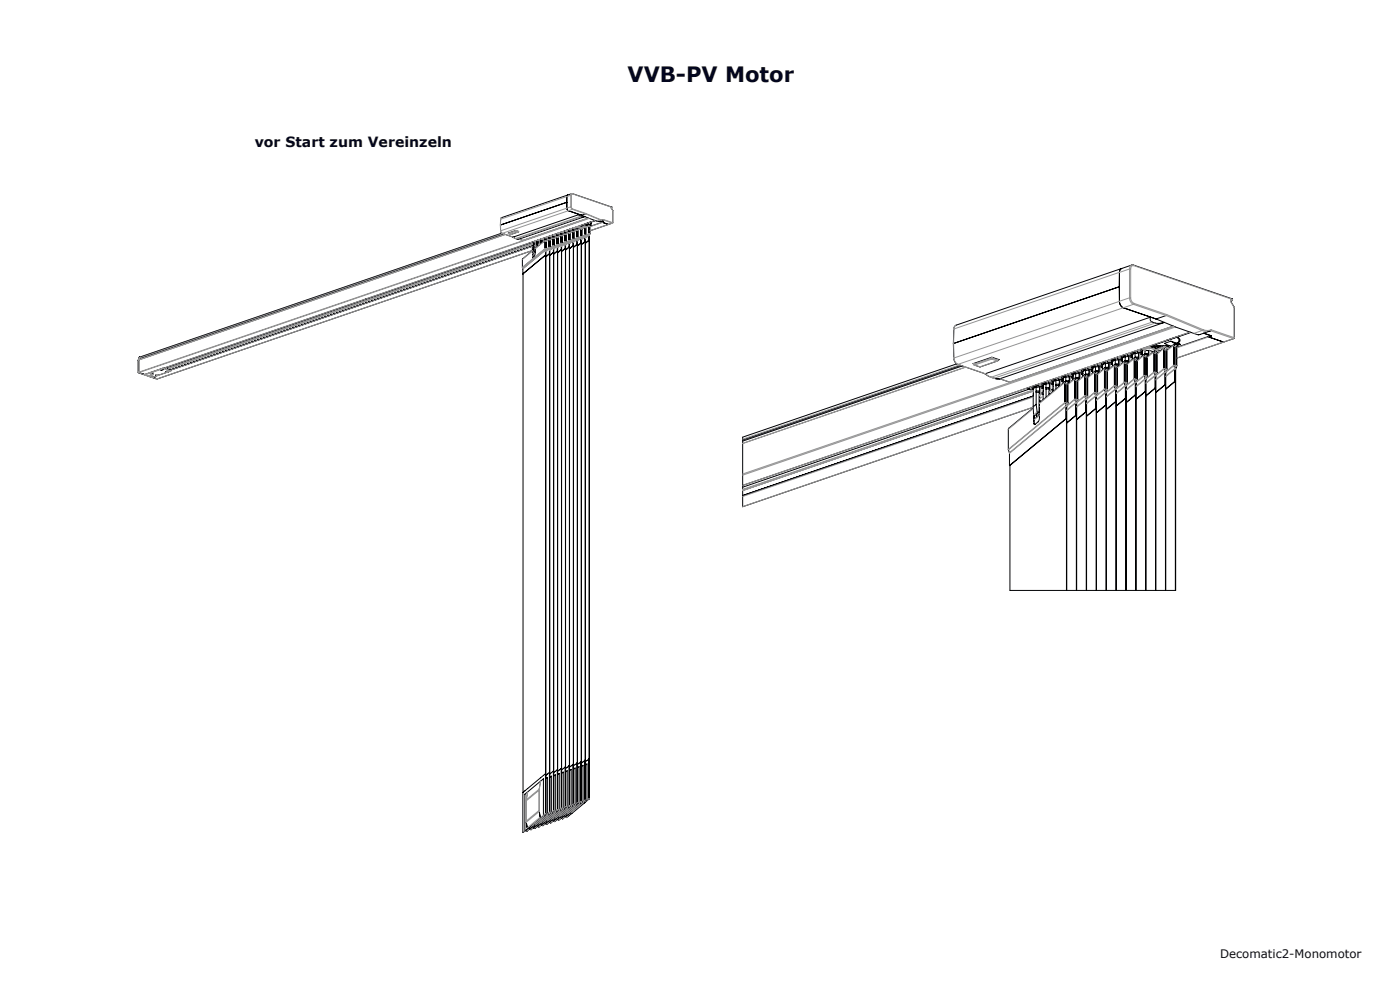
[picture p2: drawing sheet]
<svg xmlns="http://www.w3.org/2000/svg" width="420mm" height="297mm" viewBox="0 0 420 297" stroke-linecap="round" stroke-linejoin="round" font-family="sans-serif">
<defs><g id="words">
<text font-size="6.3" fill="#03061f" x="188.3" y="24.5">VVB-PV Motor</text>
<text font-size="4.2" fill="#03061f" x="76.4" y="44.1">vor Start zum Vereinzeln</text>
<text font-size="3.5" fill="#03061f" x="366" y="287.2">Decomatic2-Monomotor</text>
</g></defs>
<g fill="none" stroke="#000" stroke-width=".3">
<path d="M150.1 67.5l.1 1.8 .2 .5 3.5 1.3M150.2 67.4h.1M150.1 67.5h.1M150.5 69.9l-108.8 37.2v.2M151 70.1l-109.1 37.3M151.2 70.1l-109.3 37.4M152.6 69.8v.1M153.9 71.1l.7 .4 1.1 .2M153.9 71.1h.1M153.9 71.1l19.9-6.8v.4l.2 .2h1.4l-19.7 6.8M155 71.6l.7 .1M155.5 69.4l-2.2 .8-.7-.3"/>
<path d="M155.5 69.4l-.8-.3-2.1 .8M155.5 69.3v.1M155.7 71.7h.1M159.1 72.9l.6 .2-109 37.4M159.1 72.7v.2M159.2 72.8l-.1 .1M159.2 72.7v.1M159.2 72.8h.1M159.2 72.9l-109.1 37.3M159.4 72.6v.1M159.4 72.7v.2l-.2-.1M159.7 72.8v.2"/>
<path d="M159.7 75l.2 1.1M159.7 75.1l-112.6 38.5-5.6-1.9v-3.8M159.7 75.2l-3 2.5 .2 4.4M159.8 76.1l.1 1M159.8 76.1l.1 1.1M159.8 72.8l-.1 2.2M159.8 72.5v.1M159.8 72.6l-.4 .1M159.8 72.6h.2M160 72.4v.2M160 72.4l.1 .1M160 73.2l.1 .1"/>
<path d="M160 72.7v.5M160.1 72.5l.2 .1M160.1 74.7l.1 .9 .2 .1M160.1 73.3v1.4M160.1 74.7l-.4 .3M160.1 72.5h.1M160.1 75.9v.4M160.3 72.5h-.2M160.3 72.5l.6 .2M160.3 72.3v.2M160.3 72.6h-.3M160.3 72.6h.1"/>
<path d="M160.3 72.3v.2l.6 .2M160.4 75.7l-.5 .4M160.4 73.3v3.2l-.5 .6M160.4 73.3h-.3M160.4 75.6v.1M160.4 73.8v.2M160.4 75.2h.1M160.4 74.4l.1 .1M160.4 74.2l.2 .2M160.4 76l-.6 .6M160.4 75.8v.2M160.4 75.6h.1"/>
<path d="M160.5 74.6h-.1M160.5 73.1l-.5 .1M160.5 72.7v.4M160.5 73.1l-.1 .2M160.5 74h-.1M160.5 72.7v.6l.4 .1M160.5 74.5l-.1 .1M160.5 73.5l-.1 .1M160.5 73.5h.1M160.5 73.3h.1M160.5 73.3v.2M160.6 72.3l-.3 .2"/>
<path d="M160.6 72.2v.1M160.6 73.5l.3 .1M160.7 72.7v.1M160.7 72.8l.2-.1h-1l-.3 .2 .1 .2M160.7 72.8h.2M160.9 72.4v.2M160.9 72.4v1.8M161 72.4h-.1M161 72.1v.1M161 72.2l-.4 .1M161 72.2h.2M161.2 72v.2"/>
<path d="M161.2 72.8v.1M161.2 72.3v.5M161.2 72.9v1M161.3 72v.1M161.4 72.1h.1M161.4 72.1l-.2 .1M161.4 71.9v.2M161.5 72.1l.6 .2M161.5 71.9v.2M161.6 72.9h-.4M161.6 72.9v.7M161.6 73.4l.1 .1"/>
<path d="M161.6 72.7l-.4 .1M161.6 72.3v.4M161.6 72.7v.2M161.7 72.3v.8M161.7 73.1l-.1 .1M161.7 73.1h.1M161.8 72.9l.3 .1M161.8 71.9l-.3 .2M161.8 71.8v.1M161.8 73.1h.1M161.9 72.3v.1M161.9 72.3h.1"/>
<path d="M161.9 72.4h.2M162 72.3a.73 .73 0 0 0-1.1 .4M162 72.3l-.1 .1M162.1 72v.2M162.2 72l-.1 1.2-.3-.1M162.2 71.7v.1M162.2 71.8l-.4 .1M162.2 71.8h.1M162.3 71.6v.2M162.4 72.3v.2M162.4 71.9v.4M162.4 72.5v.4"/>
<path d="M162.5 71.6v.1M162.5 71.7l.1 .1M162.6 71.8h-.3M162.6 71.8h.1M162.6 71.7h-.1M162.6 71.7h.1M162.6 71.5v.2M162.7 71.5v.2M162.8 72.5h-.4M162.8 72.5v.1M162.8 72.3h-.4M162.8 71.8v.5"/>
<path d="M162.8 72.3v.2M162.9 71.8v.7M162.9 72.5h.1M163 71.5l-.3 .2M163 71.4v.1M163.1 71.9h.1M163.1 71.9l.2 .1M163.1 71.9l-1 .1v.2M163.2 71.9h-.1M163.3 71.7v.5M163.3 71.6v.2M163.3 71.6v.1"/>
<path d="M163.4 71.5l-.1 .1M163.4 71.3v.1M163.4 71.4l-.4 .1M163.4 71.4h.1M163.5 74.5l.1 .4M163.5 72.1l.2-.2 .2 .3v2.4M163.5 72.1v2.4M163.5 71.2v.2M163.5 72.1l.2 2.5M163.5 72.1h.3l-.1 171.7M163.5 74.5l.2 .4M163.6 72l-3.1 2.5"/>
<path d="M163.6 71.5v.4M163.6 76.4h.1M163.7 71.9h.3v.2M163.7 74.9v1.5M163.7 74.6l-.1 .1M163.7 76.4l-6.8 5.7M163.7 71.1v.2M163.7 71.3h.1M163.7 71.3l-.2 .1M163.8 71.1v.2M163.8 71.3h-.1M163.8 71.3h.1"/>
<path d="M163.9 71.1v.2M163.9 71.3l.6 .2M164 72.1h-.1M164 72.1v.1M164 71.2l-.1 .1M164.1 71.2h.1M164.1 71.4v.7M164.2 71.1l-.1 .1M164.2 71v.1M164.2 71.5h.1M164.3 71.5l.2 .1M164.3 71.5h.1a.73 .73 0 0 0-1.1 .3l-.6-.1"/>
<path d="M164.5 71.2v.6M164.6 71.1l-.1 .1M164.6 71l-.4 .1M164.6 71h.1M164.6 70.9v.1M164.7 71.7l.2 2.9M164.7 71.7l.2-.2 .2 .2v2.4M164.7 70.8v.2M164.7 71.7l.1 2.6M164.7 71.7h.3v2.4M164.8 71.1l-.1 .5-.8 .7M164.8 74.6l.1 168.8"/>
<path d="M164.8 76h.1M164.8 71.5h.4v.2M164.9 76l-1.2 1M164.9 74.5v.1M164.9 70.7v.2M164.9 74.6v168.8M164.9 70.9l.1 .1M164.9 74.5h.1M165 71h-.3M165 71h.1M165 74.2l-.1 .3M165 70.9h-.1"/>
<path d="M165 70.7v.2M165 70.9h.1M165 74.1h.1M165.1 74.1h.1M165.1 70.7v.2M165.1 70.9l.6 .2M165.2 71.7h-.2M165.2 71.7v.1M165.2 70.8h-.1M165.2 70.8h.1M165.2 71l.1 .7M165.3 70.7l-.1 .1"/>
<path d="M165.3 70.6v.1M165.4 71.1h.1M165.5 71.1l.2 .1M165.5 71.1h.1a.73 .73 0 0 0-1.1 .3v-.2M165.7 70.8v.2M165.7 70.8v.6M165.7 70.7v.1M165.8 70.5v.1M165.8 70.6l-.5 .1M165.8 70.6h.1M165.9 73.8l.1 .4M165.9 70.4v.2"/>
<path d="M165.9 73.7v-2.4l.2-.2 .1 .2v2.5M165.9 73.7h.1M165.9 73.7l.2 .5M165.9 71.2l-.8 .7M166 70.7v.4M166 74.2l.1 168.8M166 75.6h.1M166 75.6l-1.1 .9M166 71.1h.4v.1M166 73.8v.1M166 73.7l-.1-2.4 .2-.1 .1 2.6M166 75.6l-1.1 1"/>
<path d="M166.1 70.3v.2M166.1 70.5h.1M166.2 70.6h-.3M166.2 70.5h.1M166.2 73.8l-.2 169.2M166.2 70.3v.2M166.2 70.5h-.1M166.3 70.3v.2M166.4 71.2l-.2 .1M166.4 71.2v.2M166.4 70.6l.1 .7M166.5 70.3l-.2 .1"/>
<path d="M166.5 70.2v.1M166.6 70.7h.1M166.6 70.6v.1M166.7 70.7l.1 .1M166.7 70.7h.1a.73 .73 0 0 0-1.1 .3M166.8 70.4v.2M166.9 70.4l-.1 .6M166.9 70.3v.1M167 70v.1M167 70.1l-.5 .2M167 70.1l.1 .1M167.1 70v.2"/>
<path d="M167.1 70.9l.1 2.6M167.1 70.8l-.9 .7M167.2 70.3v.4M167.2 73.8h.1M167.2 75.2l-1.1 1M167.2 73.8v1.4M167.2 75.2l-1.1 .9M167.2 70.7h.4v.1M167.2 73.8l.1 168.8M167.3 73.7v.1M167.3 69.9v.2M167.3 70.1h.1"/>
<path d="M167.3 75.8l1.1-1zM167.3 70.1l-.2 .1M167.4 73.4l-.2 169.3v-12M167.4 69.9v.2M167.4 70.1h-.1M167.4 70.1h.1M167.4 73.3h.1M167.4 73.3v-2.4l-.2-.1v3M167.4 73.3v.1M167.5 70.1l.5 .2M167.5 69.9v.2M167.6 70.8h-.2"/>
<path d="M167.6 70.8v.2M167.6 70.2v.7M167.6 70.9h.1M167.7 69.9l-.2 .1M167.7 69.8v.1M167.8 70.3h.1M167.8 70.2v.1M167.8 70.3l.2 .1M168 70.3a.73 .73 0 0 0-1.2 .3l-.5-.1M168 70.3h-.2M168 70v.1M168.1 69.9l-.1 .7"/>
<path d="M168.1 69.6v.1M168.1 69.7l-.4 .2M168.1 69.7l.2 .1M168.3 69.6v.2M168.3 70.5l.1 2.4M168.3 70.5h.3M168.3 72.9h.1M168.3 70.5v2.4M168.3 70.3l-.9 .8M168.4 69.9v.4M168.4 73.3v1.5M168.4 73l-.1 .1"/>
<path d="M168.4 73.4l.1 168.8M168.5 73.3l-.1 .1M168.5 69.5v.2M168.5 69.7h.1M168.5 69.7l-.2 .1M168.6 73l-.1 .3M168.6 69.5v.2M168.6 69.7h-.1M168.6 69.7h.1M168.6 70.5v2.5M168.6 73l-.1 .4M168.6 70.5l-.3-.1 .1 2.9"/>
<path d="M168.7 69.5v.2M168.7 70.4h-.1M168.7 70.4v.2M168.8 70.3h-.4M168.8 69.8v.5M168.8 70.3l-.1 .1M168.8 69.8v.7M168.8 70.5h.1M168.9 69.5l-.2 .1M168.9 69.4v.1M169 69.8v.1M169 69.9l.2 .1"/>
<path d="M169 69.9h.2a.73 .73 0 0 0-1.2 .3M169.2 69.6v.1M169.3 69.5l-.1 .7M169.3 69.2v.1M169.3 69.3l-.4 .2M169.3 69.3l.2 .1M169.5 69.2v.2M169.5 70.1l.1 2.4M169.5 69.9l-.9 .8M169.6 69.4v.5h.4M169.6 72.9v1.5M169.6 74.4l-1.1 1"/>
<path d="M169.6 74.4l-1.1 .9M169.6 72.9v.1M169.6 72.6l-.1 .1M169.6 73l.1 168.8M169.7 69.1v.2M169.7 69.3h.1M169.7 69.3l-.2 .1M169.8 69.1v.2M169.8 69.3h-.1M169.8 69.3h.1M169.8 72.5l-.2 .4M169.8 70.1l-.3-.1 .1 2.9"/>
<path d="M169.8 70.1v2.4M169.8 72.5l-.1 .4M169.8 69.3l.6 .1M169.9 70h-.1M169.9 70v.2M170 69.4v.5M170 69.9l-.1 .1M170 69.4v.7M170 70.1h.1M170 60.6l.1-1.8 .2-.4-.2 .5v3.5M170 60.6h.1M170 60.6l-19.8 6.8"/>
<path d="M170 60.6v1.8M170 62.4l.4 .7 4.1 1.4M170.1 62.4l.4 .8M170.1 69.1l-.3 .1M170.1 69v.1M170.2 69.5h.1M170.2 69.4v.1M170.2 69.5l.2 .1M170.3 69.4l-1 .1-.1 .3-.5-.1M170.4 69.5h-.2M170.4 69.1v.2M170.4 69.2v.6"/>
<path d="M170.5 69.1l-.1 .1M170.5 68.8v.1M170.5 68.9l-.4 .2M170.5 68.9l.2 .1M170.6 69.7l.2 4.3M170.6 69.7l.2-.2 .2 .2v2.4M170.7 68.8v.2M170.7 69.7v2.6M170.7 72.1l.1-2.6v3M170.7 69.5l-.9 .8M170.7 69l.1 .5h.4M170.8 74h.1"/>
<path d="M170.8 74l-1.1 .9M170.8 72.5l.1 168.9M170.9 68.7v.2M170.9 68.9h.1M170.9 72.5h.1M170.9 68.9l-.2 .1M171 68.7v.1M171 68.8l-.1 .1M171 68.8h.1M171 72.2l-.1 .3M171 72.1h.1M171 68.6v.2"/>
<path d="M171.1 69.6h-.1M171.1 69.6v.2M171.1 68.8h-.1M171.2 68.8h.1M171.2 69v.5M171.2 69.5l-.1 .1M171.2 69v.7M171.2 69.7h.1M171.3 68.8h.1M171.3 68.7v.1M171.3 68.6v.1M171.4 69.1h.1"/>
<path d="M171.4 69v.1M171.4 69.1l.2 .1M171.4 69.1h.1a.73 .73 0 0 0-1.1 .3M171.6 68.7v.2M171.6 68.8v.6M171.7 68.7l-.1 .1M171.7 68.5l-.4 .2M171.7 68.5l.1 .1M171.7 68.4v.1M171.8 71.7h.1M171.8 69.3l.2-.2 .2 .2-.1 2.8M171.8 69.3l.1 2.4"/>
<path d="M171.8 68.4v.2M171.9 69.3h.2l-.1 2.8M171.9 71.7h.1M171.9 71.7l.1 .4M171.9 69.3l.1 2.4M171.9 69.1l-.9 .8M171.9 68.6v.5M172 72.1v168.9M172 73.6h.1M172 73.6l-1.1 .9M172 69.1h.3v.1M172 71.8l-.1 .1"/>
<path d="M172 72.1h.1M172 68.3v.2M172 68.5h.1M172.1 72.1l-.1 168.9M172.1 68.5l-.3 .1M172.1 68.5h.1M172.1 68.3v.1M172.1 68.4l-.1 .1M172.1 68.4h.1M172.2 68.2v.2M172.3 69.2h-.1M172.3 69.2v.1"/>
<path d="M172.3 68.4h-.1M172.4 68.4h.1M172.4 68.6v.7M172.5 68.3l-.1 .1M172.5 68.2v.1M172.6 68.7h.1M172.6 68.6v.1M172.6 68.7l.2 .1M172.6 68.7h.1a.73 .73 0 0 0-1.1 .3l-.6-.2M172.8 68.3v.2M172.8 68.3v.7M172.9 68.3h-.1"/>
<path d="M172.9 68v.2l.6 .1M172.9 68.1l-.4 .2M173 68.8l.2 2.9M173 68.8l.2-.1 .2 .2-.2 171.7M173 68.2l-.3 .2 .1 .2-.6-.2M173 68.9h.3v2.4M173.1 68.9v2.6M173.1 68.7l-.9 .7M173.1 68.3v.4M173.1 71.7h.1M173.1 71.7l.1 168.9M173.1 73.2h.1"/>
<path d="M173.2 68.7h.3v.1M173.2 73.2l-1.2 .9M173.2 71.7h.1M173.2 73.7l1.2-.9zM173.3 71.4l-.1 .3M173.3 71.3h.1M173.5 68.8h-.1M173.5 68.8v.1M173.5 68.3l.6 .1M173.6 68.3v.6M173.9 67.8l.5 .2M173.9 67.7h1"/>
<path d="M173.9 67.7v.1M174 68.4v.1M174.2 70.8l.1 2M174.2 68.4l.2-.1 .2 .2M174.2 68.4v2.5M174.2 68.4l.3 .1M174.2 70.9h.1M174.2 70.9l.2 .3M174.2 68.5l.2 2.4M174.2 68.3l-.8 .7M174.3 67.8l.4 .1zM174.4 71.2v.1"/>
<path d="M174.4 70.9l-.1 .2M174.4 71.3v168.9M174.4 71.3h.1M174.5 68l.4 .3M174.5 70.9l-.1 .4M174.5 68.5v2.4M174.5 71l-.1 169.2-.1-12M174.6 68.6h.1M174.9 67.7l-1 .1M174.9 67.7h.1M175 67.7l.4 .1M175.4 70.5l.2 .4"/>
<path d="M175.4 68.1l.1 2.6M175.4 68l.3 .1M175.4 68v2.5M175.4 67.8l-1 .2M175.4 67.7v.1M175.4 67.9l-.8 .7M175.5 67.7l.6 .2M175.5 70.8v1.6M175.5 72.4l-1.1 .9M175.6 70.9v168.9M175.6 67.7h.1M175.6 67.1h.1"/>
<path d="M175.7 68.1l-.1 2.8M175.7 64l-1.3 .5 5.1 1.9 1.4-.5M175.7 68.1l-.3-.1v2.5M176 67.7h-1.1M176.1 67.7h-.5M176.2 67.2l-.7 .2 .8 .4M176.2 67.2l1.1 .3M176.2 67.2l1.1 .3-.4 .2M176.5 65.4l-19.6 6.7-1.2-.4M176.6 67.7l.1 2.6M176.6 67.6l.3 .1M176.6 67.6v2.5"/>
<path d="M176.6 67.5l-.9 .7M176.7 70.4v1.6l-1.1 .9M176.7 70.4v.1M176.7 70.5l.1 168.9M176.9 67.7l-.1 2.8M176.9 66.7a.36 .36 0 0 1 .3 .3 .36 .36 0 0 1-.3 .4M176.9 66.7l-3 1M176.9 66.6v.1M176.9 67.7l-.3-.1 .1 2.8M177 66.7l.3 .3-.3 .4M177 66.6v.1M177.3 66.9l-.1 .2"/>
<path d="M177.3 67.5h.1M177.3 66.5h.1M178.5 66.1l-129.4 44.2M178.6 66.1l-1.6 .6M180.2 66.2l.9 .3-4.2 1.4M180.7 66.6l1.8 .7M181 65.9l-.4 .1M181.1 65.8l-.1 .1M181.1 66.5h.1M182.6 67.3h.1M183.4 62.1v.3M183.4 62.4h.1"/>
<path d="M183.4 62.4l.4 .7M183.5 62.1l.1 .1M183.5 62.1l-11.9-4.1-21.2 7.3-.2 .3-.1 1.9M183.5 62.1h.1M183.6 62.2l-.2 .1M183.8 63.1h.1M183.8 63.1v3.7l-6.9 2.4M340.1 79.5l-.6-.1-52.7 18M340.1 79.5l29.6 10.2M109.3 89.8h.1M109.8 89.6l-.5 .2M156.9 82.1v155.4"/>
<path d="M286.8 97.5l-.5 .4-.2 .6-.1 4.5M335.8 85.9v.1M335.8 85.9l-49.7 17M335.8 85.9v4.4M335.8 90.3a2.11 2.11 0 0 0 1.2 1.9l10 3.5M336.5 80.5l-.5 .3-.2 .8v8.7M336.5 80.5l-.5 .3-.2 .5v4.6M349.3 96.6a3.9 3.9 0 0 1-4.2-.6l.1-1-49.6 17M349.3 96.6l-49.3 16.9M350 94.3l-.2 .3-3 1 5.8 2.4 5.5 1.9a1.85 1.85 0 0 0 1.8 .4l3.2-1.1M352 97.7l-49 16.8-3.1-1M357.1 99.6l-134.3 45.9"/>
<path d="M357.3 99.6l-4.1 1.4M361.1 99.9l2.3 .7M361.1 99.9l2.3 .7-.9 .3M363.3 98.8v.1a.76 .76 0 0 1-1 .4l-.2 .1M369.2 89.6v.7M369.2 90.3h.1M369.2 90.3l1.1 1.8M369.6 89.5l.1 .5-.5 .2M370.3 92.1l-.1 9.3-17.2 5.9M370.3 92.1h-.1M41.6 107.9v3.7l1.8 .6M41.6 107.9h-.1"/>
<path d="M41.6 107.9h.1M41.7 107.3h.1M41.7 107.3l.2 .1M41.9 107.4v.1M41.9 107l.1 .5-.4 .4M41.9 107.5l-.5 .4M43.3 112.3l.1 .1M43.3 112.3h.1M44.6 112.7v.1M44.6 112.7h.1M44.8 111.8l-1.5 .5M44.8 111.8h.1"/>
<path d="M44.8 111.8l1.1 .4M45.1 111.8h.1M45.1 111.8l.1 .1M45.1 111.9l.3 .1M45.2 111.9h-.1M45.2 111.9h.1M45.2 111.8v.1M45.6 111.7l-.5 .1M45.6 111.7l.3 .1-.5 .2M45.6 111.7h.1M45.6 111.7l-.2 .3M45.8 113.1l1.4 .5"/>
<path d="M45.8 112.2l-1.4 .5M45.9 112.2h.1M47 112.5h.1M47.1 112.3h.1M47.1 112.4l-.1 .1M47.1 112.4h.1M47.2 112.5h.1M47.3 112.3h-.2M47.4 112.3l-.2 .1M47.4 112.3v.1M47.4 112.4h.1M47.4 112.4h-.7l.3 .1"/>
<path d="M47.5 112.4h.1M47.5 112.4l-.3 .1M48.2 110.8h.1M48.3 110.8l.2 .1M48.3 110.7v.1M48.5 110.7h.1M48.5 110.7l-.3 .1M48.5 110.7v.2M48.5 110.7h.2M48.7 110.7l.3 .1-.5 .1M48.7 110.7l-.2 .1M49.2 110.3v.1"/>
<path d="M49.3 110.3v.1M49.6 110.2v.3l-.7-.2-4.1 1.5M49.7 110.1l1 .3M50.1 111.3h.1M50.1 111.3v.2M50.1 111.5h.1M50.2 111.2v.1M50.3 111.2l.3 .2M50.3 111.2l-.5 .2 .3 .1M50.4 111.2h-.2M50.4 110.3l.1 .1M50.4 110.3h.1"/>
<path d="M50.5 110.4h.1M50.5 111.3h-.4M50.5 111.3h.1M50.6 111.3h-.1M50.6 111.4l-.5 .1M50.6 111.4h.1M50.7 110.4v.5M50.7 110.9l.5 .2M50.9 111l108.8-37.3-108.8 37.3M51.2 111.1h.1M51.2 111.1l-5.6 2M286 103l.1 4.5 .7 1.4 8.7 3.1"/>
<path d="M286.1 102.9l-.1 .1M287 109.1l-64.2 21.9v20.9l87.2-29.8M288.1 109.5l-65.3 22.3M288.7 109.7l-65.9 22.5M295.5 112a6.6 6.6 0 0 0 4.5 1.5M295.5 112h.1M295.6 112h.1M298.2 113.4l1.8 .1M299.4 108l-.1 .2-5.3 1.8-1.7-.6-.2-.5M299.4 107.9l.3-.1-2.1-.7-5.7 1.9 .2 .1M299.4 107.7v.3M300 113.5h.1"/>
<path d="M308.4 116.5l1.6 .6M308.4 116.2v.3M308.6 116.4l-.2 .1M308.7 116.1v.2M308.7 116.3l-.1 .1M308.7 116.3v.1M308.7 116.4h-.1M308.7 116.6l-85.9 29.4M309.2 115.9v.3M309.2 116.2l.4 .1-.3 .3-.6-.2M309.9 116.4l.1 .4M310 118.7l-87.2 29.8"/>
<path d="M310 118.7l-87.2 29.9M310 117.2l-87.2 29.8M310.2 116.2l-.2 .3v5.4M310.2 115.6l.1 .2M310.3 115.8l-1.1 .4M310.3 115.8l.3 .1M310.6 115.4v.5M310.8 115.5l.1 .1M310.8 115.4v.1M310.8 115.5v.1M310.8 117.3v.3M310.8 116.1v1.2"/>
<path d="M310.8 115.6l.6 .2-.8 .1M310.8 117.6v3.6M310.9 115.6h-.1M311.3 115.5l-.4 .1M311.3 115.5l1.7 .6M311.3 115.2v.3M311.6 115.1v.5M311.8 117.6h-1M311.8 117.6v5.9M311.8 118.8l.1 .5M311.8 119.8l.5 .5M311.9 117.2l-1.1 .1"/>
<path d="M311.9 116v1.2M311.9 117.2l-.1 .4M311.9 116l.2 1.7M312.1 118l-.3 .4v7.1l-.3 .8-1 .9a.39 .39 0 0 1-.4-.2 .39 .39 0 0 1 0-.4v-2.1M312.1 118h.1M312.1 117.7l.8 .1M312.1 117.7v.3M312.2 115.2l.3 .1-.2 .2h-.7M312.2 114.9v.3M312.3 118h.1M312.3 118l.6 .3M312.4 116v.3"/>
<path d="M312.4 116.3l.4-.2a3.1 3.1 0 0 0-3 .6l.2 .3M312.4 116.3l.6 .1M313 115.3v.5M313.2 115.3l-.2 .2-.1 4.3M313.2 114.8l-1 .4M313.2 114.8l.4 .1M313.2 114.5v.3M313.6 114.4v.5M313.8 116.2v.4M313.8 115.1v1.1M313.8 116.6v2.5M314.1 114.3v.4"/>
<path d="M314.1 114.7l.2 .1-.7 .1M314.3 114.6l-.2 .1M314.3 114.6h.2M314.3 114.2v.4M314.5 114.6l1.4 .5M314.5 114.1v.5M314.7 116.5l-.9 .1M314.7 116.5v1.8M314.8 117.8l.2 .3M314.8 116.1l-1 .1M314.8 116.1l-.1 .4M314.8 115v1.1"/>
<path d="M314.9 115l.1 1.6M315 117l-.2 .3v1M315 117l.9 .3M315 116.6l.9 .2M315 116.6v.4M315.2 114.1l.3 .2-.3 .2h-.7M315.2 113.9v.2M315.4 115l.1 .2M315.5 115.2l.4 .2M315.5 115.2l.3-.1-1.6-.1a1.32 1.32 0 0 0-1.5 .7l.3 .3M315.9 114.3v.5M316.1 114.2l-.2 .3v2.8"/>
<path d="M316.2 113.8l-1 .3M316.2 113.8l.4 .1M316.2 113.5v.3M316.6 113.4v.5M316.8 115.2v.4M316.8 114.1v1.1M316.8 115.6v1M317 113.2v.5M317.3 113.6l-.3 .1 .3 .1-.7 .1M317.3 113.6h.2M317.3 113.2v.4M317.5 113.6l1.4 .4"/>
<path d="M317.5 113.1v.5M317.7 115.5l-.9 .1M317.7 115.5v.3M317.8 115.1l-1 .1M317.8 115.1l-.1 .4M317.8 114v1.1M317.9 114l.1 1.6M318.1 113.1l.4 .1-.3 .3h-.7M318.1 112.9v.2M318.4 114v.2M318.4 114.2l.5 .2M318.4 114.2l.4-.1-1.6-.1a1.32 1.32 0 0 0-1.5 .7l.2 .3"/>
<path d="M318.9 113.3v.5M319.1 113.2l-.2 .3v1.4M319.2 112.8l-1.1 .3M319.2 112.8l.3 .1M319.2 112.5v.3M319.5 112.4v.5M319.5 114.7l.4 .3v5.8M319.6 114.3l-7.8 6.6M319.7 113v1.2M320 112.2v.5M320 112.6h.1M320 112.7l.3 .1-.8 .1"/>
<path d="M320.3 112.1v.5M320.3 112.6h-.3M320.3 112.6h.2M320.5 112.6l1.4 .4M320.5 112.1v.5M320.7 114.5h-.4M320.7 114.5v.3M320.8 114.1l-1 .1M320.8 114.1l-.1 .4M320.8 113v1.1M320.9 113v1.6M321.1 112.1l.4 .1-.3 .3h-.7"/>
<path d="M321.1 111.9v.2M321.3 113l.1 .2M321.4 113.2l.5 .1M321.4 113.2l.4-.1-1.6-.1a1.33 1.33 0 0 0-1.5 .7l.2 .3M321.9 112.3v.5M322.1 112.2l-.2 .3v1.3M322.2 111.8l-1.1 .3M322.2 111.8l.3 .1M322.2 111.5v.3M322.5 111.4v.5M322.5 113.6l.3 .4v5.7M322.5 113.6a.37 .37 0 0 1 .4-.3 .37 .37 0 0 1 .4 .4v6l-.4 1.1"/>
<path d="M322.5 113.6v6l.4 1.2M322.6 113.3l-2.2 1.8M322.7 112v1.2M322.8 119.8l-.1 .4M323 111.2v.4M323.2 111.5l-.2 .1 .2 .2-.7 .1M323.2 111.1v.4M323.2 111.5h.2M323.4 111.5l1.4 .5M323.4 111.1v.4M323.6 113.5h-.3M323.6 113.5v.3"/>
<path d="M323.7 113.1l-.9 .1M323.7 113.1l-.1 .4M323.7 111.9v1.2M323.8 111.9l.1 1.7M324.1 111.1l.3 .1-.3 .3h-.7M324.1 110.8v.3M324.3 112l.1 .2M324.4 112.2l.4 .1M324.4 112.2l.3-.1-1.6-.1a1.32 1.32 0 0 0-1.5 .7l.3 .2M324.8 111.3v.5M325.1 111.2l-.3 .3v1.3M325.1 110.7l-1 .4"/>
<path d="M325.1 110.7l.4 .2M325.1 110.5v.2M325.5 110.4v.5M325.5 112.6l.3 .4v5.7M325.5 112.2l-2.2 1.9M325.7 111v1.2M325.8 118.8l-.2 .4M326 110.2v.4M326 110.6h.1M326 110.7l.2 .1-.7 .1M326.2 110.5l-.2 .1M326.2 110.5h.2"/>
<path d="M326.2 110.1v.4M326.4 110.5l1.4 .5M326.4 110v.5M326.6 112.5h-.3M326.6 112.5v.3M326.7 112.1l-.9 .1M326.7 112.1l-.1 .4M326.7 110.9v1.2M326.8 110.9l.1 1.7M327 110.1l.4 .1-.3 .2-.7 .1M327 109.8v.3M327.3 111v.2"/>
<path d="M327.3 111.2l.5 .1M327.3 111.2l.4-.1-1.6-.2a1.32 1.32 0 0 0-1.5 .8l.2 .2M327.8 110.3v.4M328 110.2l-.2 .2v1.4M328.1 109.7l-1.1 .4M328.1 109.7l.3 .1M328.1 109.5v.2M328.4 109.3v.5M328.5 111.6l.3 .4v5.7M328.5 111.2l-2.2 1.8M328.6 110v1.2M328.8 117.8l-.2 .3"/>
<path d="M328.9 109.2v.4M329 109.6l.2 .1-.8 .1M329.2 109.1v.4M329.2 109.5l-.2 .1M329.2 109.5h.2M329.4 109.5l1.4 .5M329.4 109v.5M329.6 111.5h-.4M329.6 111.5v.3M329.7 111.1h-1M329.7 111.1l-.1 .4M329.7 109.9v1.2"/>
<path d="M329.8 109.9v1.7M330 109.1l.4 .1-.3 .2h-.7M330 108.8v.3M330.2 109.9l.1 .3M330.3 110.2l.5 .1M330.3 110.2l.4-.2-1.6-.1a1.32 1.32 0 0 0-1.5 .8l.2 .2M330.8 109.2v.5M331 109.2l-.2 .2v1.4M331.1 108.7l-1.1 .4M331.1 108.7l.3 .1M331.1 108.4v.3M331.4 108.3v.5"/>
<path d="M331.4 110.6l.3 .3 .1 5.8M331.5 110.2l-2.2 1.8M331.5 110.3h.4l.3 .4v6l-.4 1-.4-1.1zM331.6 109v1.1M331.7 116.8l-.1 .3M331.8 117.7v59.3M331.9 108.2v.4M331.9 108.6h.1M331.9 108.6l.2 .1-.7 .1M332.1 108.1v.4M332.1 108.5l-.2 .1M332.1 108.5h.3"/>
<path d="M332.4 108.5l1.3 .5M332.4 108v.5M332.6 110.4l-.4 .1M332.6 110.4v.4M332.6 110.1h-.9M332.6 110.1v.3M332.6 108.9v1.2M332.7 108.9l.1 1.6M333 108l.3 .2-.3 .2h-.6M333 107.8v.2M333.2 108.9l.1 .2M333.3 109.1l.5 .2"/>
<path d="M333.3 109.1l.3-.1-1.6-.1a1.32 1.32 0 0 0-1.4 .7l.2 .3M333.7 108.2v.5M334 108.1l-.3 .3v1.4M334 107.7l-1 .3M334 107.7l.4 .1M334 107.4v.3M334.4 107.3v.5M334.4 109.6l.3 .3v5.8M334.4 109.2l-2.1 1.8M334.6 108v1.1M334.7 115.8l-.2 .3M334.9 107.1v.5"/>
<path d="M334.9 107.6l.2 .1-.7 .1M335.1 107.1v.4M335.1 107.5l-.2 .1M335.1 107.5h.2M335.3 107.5l1.4 .5M335.3 107v.5M335.5 109.4h-.3M335.5 109.4v.4M335.6 109l-.9 .1M335.6 109l-.1 .4M335.6 107.9v1.1M335.7 107.9l.1 1.6"/>
<path d="M336 107l.3 .2-.3 .2h-.7M336 106.8v.2M336.2 107.9l.1 .2M336.3 108.1l.4 .2M336.3 108.1l.3-.1-1.6-.1a1.32 1.32 0 0 0-1.5 .7l.2 .3M336.7 107.2v.5M336.8 107.2l-.1 1.6M336.9 107.1l-.1 .1M337 106.7l-1 .3M337 106.7l.3 .1M337 106.4v.3M337.3 106.3v.5"/>
<path d="M337.4 108.6l.3 .3v5.8M337.4 108.2l-2.2 1.8M337.5 108.3l.4-.1 .2 .4v6.1l-.4 1-.3-1.2zM337.6 107v1.1M337.6 119.4v-3.7l-.3-1.2v-6a.47 .47 0 0 1 .5-.4 .47 .47 0 0 1 .4 .5v6.1l-.4 1v61.3M337.6 119.4l-2.7 2.3M337.6 119.4l-2.7 2.2M337.7 114.8l-.2 .3M337.7 115.7l.1 61.3M337.8 106.1v.5M337.9 106.5h.1M337.9 106.6l.2 .1-.8 .1"/>
<path d="M338.1 106v.5M338.1 106.5h-.2M338.1 106.5h.2M338.3 106.5l1.4 .4M338.3 106v.5M338.5 108.4h-.3M338.5 108.4v.3M338.6 108l-.9 .1M338.6 108l-.1 .4M338.6 106.9v1.1M338.7 106.9l.1 1.6M338.9 106l.4 .1-.3 .3h-.7"/>
<path d="M338.9 105.8v.2M339.1 106.9l.1 .2M339.2 107.1l.5 .2M339.2 107.1l.4-.1-1.6-.1a1.32 1.32 0 0 0-1.5 .7l.2 .3M339.7 106.2v.5M339.9 106.1l-.2 .3v1.3M340 105.7l-1.1 .3M340 105.7l.3 .1M340 105.4v.3M340.3 105.3v.5M340.4 107.6l.3 .3v5.7M340.4 107.2l-2.2 1.8"/>
<path d="M340.5 105.9v1.2M340.6 118.3v-3.7l-.4-1.1v-6a.47 .47 0 0 1 .6-.4 .47 .47 0 0 1 .4 .5v6.1l-.4 1v62.3M340.6 118.3l.1 .1M340.6 118.3l-2.8 2.3M340.7 113.7l-.2 .4M340.7 118.4v-3.8l-.4-1.1v-6a.37 .37 0 0 1 .5-.3 .37 .37 0 0 1 .3 .4v6l-.4 1.1v62.3M340.7 118.4l-2.9 2.3M340.8 105.1v.4M340.8 105.5l.3 .2-.8 .1M341.1 105.4l-.3 .1M341.1 105.4h.2M341.1 105v.4"/>
<path d="M341.3 105.4l1.4 .5M341.3 105v.4M341.5 107.4h-.4M341.5 107.4v.3M341.6 107l-1 .1M341.6 107l-.1 .4M341.6 105.8v1.2M341.6 105.8l.1 1.7M341.9 105l.3 .1-.2 .3h-.7M341.9 104.7v.3M342.1 105.9l.1 .2M342.2 106.1l.5 .1"/>
<path d="M342.2 106.1l.3-.1-1.6-.1a1.32 1.32 0 0 0-1.4 .7l.2 .2M342.7 105.2v.5M342.9 105.1l-.2 .3v1.3M342.9 104.4l.1 .5 1.5 .1M342.9 104.7l-1 .3M343.2 105l-.7 .3 .2 .5M343.3 106.6l.3 .3v5.7M343.4 106.2l-2.2 1.8M343.5 105.1v1M343.6 117.3v-3.7l-.4-1.1v-6a.47 .47 0 0 1 .5-.4 .47 .47 0 0 1 .4 .5v6l-.3 1.1v63.3M343.6 117.3h.1M343.6 117.3l-2.8 2.3"/>
<path d="M343.6 112.7l-.2 .4M343.7 117.3l-.1-3.7-.3-1.1v-6a.37 .37 0 0 1 .4-.3 .37 .37 0 0 1 .3 .4v6l-.3 1.1v63.3M343.7 117.3l-2.9 2.4M344.4 106.4h-.3M344.4 106.4v.3M344.5 106l-.9 .1M344.5 106l-.1 .4M344.5 105v1M344.5 105l1.5 .4M344.6 105l.1 1.5M345.4 103.7l.5 .1 2.2-.1M345.4 103.7v-.2v.5"/>
<path d="M345.7 105.3v.4M346.3 105.5l.3 .4v5.7M346.3 105.1l-2.2 1.9M346.4 105.2h.4l.2 .4v6l-.4 1.1-.3-1.2zM346.4 104a.77 .77 0 0 1 1.1 .1 .77 .77 0 0 1-1.1-.1zM346.5 116.3v-3.7l-.3-1.1v-6a.47 .47 0 0 1 .5-.4 .47 .47 0 0 1 .4 .5v6l-.3 1.1v64.3M346.5 116.3l-2.7 2.4M346.5 116.3l-2.7 2.3M346.6 111.7l-.2 .3M346.6 112.7l.1 64.3M346.9 104.4l.1 .5 1 .3M347.1 105.8h.1"/>
<path d="M348.1 103.7l-2.7 .3M348.1 103.7h1.1M349.2 104.5l.4 .5M349.2 104.5a.37 .37 0 0 1 .5-.4 .37 .37 0 0 1 .3 .5v6l-.4 1.1v65.3M349.2 104.5v6l.4 1.1v3.7M349.2 103.7l-2 .7-1.8-.4M349.2 103.7h.1M349.3 104.1l-2.2 1.8M349.3 103.7l1.6 .5M349.5 115.3v-3.7l-.3-1.1v-6.1a.47 .47 0 0 1 .5-.4 .47 .47 0 0 1 .4 .6v6l-.4 1.1v65.3M349.5 115.3h.1M349.5 115.3l-2.7 2.3"/>
<path d="M349.6 110.7l-.2 .3M349.6 105v5.6M349.6 115.3l-2.8 2.4M349.6 103.7h.1M349.7 102.1h.1M349.7 103.7l1.3 .5M350.7 103.6l-2.6 .1M350.9 103.6l-1.2 .1M351.3 102.3l-2 .6 2.2 .9M351.3 102.3l.8 .4 1.8 .5M351.3 102.3l2.7 .9-1 .3 .9-.3M352.2 103.5l.3 .4"/>
<path d="M352.3 103.1l-2.2 1.8M352.3 103.2h.4l.3 .3v6.1l-.4 1-.4-1.1zM352.5 114.3v-3.7l-.4-1.1v-6.1a.47 .47 0 0 1 .5-.4 .47 .47 0 0 1 .4 .6v6l-.3 1.1v66.3h-49.7v-37.5M352.5 114.3l-2.8 2.3M352.5 109.7l-.1 .3M352.5 103.9v5.7M352.6 110.6v66.4M353 101.1a.9 .9 0 0 1 .8 .9 .9 .9 0 0 1-.8 .9M353 101.1l-7.6 2.6M353 100.9v.2M353.2 101a.96 .96 0 0 1 .8 .9 .96 .96 0 0 1-.7 1v-.2M353.2 100.9v.1"/>
<path d="M353.9 101.8l-.2 .4M353.9 103.2h.1M353.9 103.1v.1M353.9 100.6h.1M362.5 100.9v.1M363.4 100.6h.1M367.1 102.5l-4.8-1.6-9.3 3.2M310 121.9l.2 2.7 1.4-1M310 122.3l-7.5 6.2v6.2l.3 1.1v3.7M310.2 124.6v2.2l.2 .4M310.8 121.2l.4 2.3 .4 .1M310.8 121.2l-.8 .7"/>
<path d="M310.9 124.1v1M311 124.1v.9M311.8 123.5l-.2 .1M311.8 123.4v.1M311.8 122.2h.1M311.8 120.3l.2 .3M311.8 124.3l-1.6 1.5M311.8 123.9l-.1 .5M311.8 123.4h.1M311.8 120.8v.1M319.8 125.5v-3.7l-.3-1.2v-6a.47 .47 0 0 1 .5-.4 .47 .47 0 0 1 .4 .5v6.1l-.4 1v55.2M319.8 125.5h.1"/>
<path d="M319.8 125.5l-17 14M319.9 120.8l-.2 .4M319.9 125.5v-3.7l-.4-1.2v-6a.37 .37 0 0 1 .5-.3 .37 .37 0 0 1 .3 .4v6l-.4 1.1v55.2M319.9 125.5l-17.1 14M322.8 124.4v-3.7l-.4-1.1v-6a.47 .47 0 0 1 .5-.4 .47 .47 0 0 1 .4 .5v6l-.3 1.1v56.2M322.8 124.4l-2.8 2.4M322.8 124.4l-2.8 2.3M322.9 120.8v56.2M325.7 123.4v-3.7l-.3-1.1v-6a.47 .47 0 0 1 .5-.4 .47 .47 0 0 1 .4 .5v6l-.3 1.1v57.2M325.7 123.4h.1M325.7 123.4l-2.7 2.3M325.8 123.4v-3.7l-.3-1.1v-6a.37 .37 0 0 1 .4-.3 .37 .37 0 0 1 .3 .4v6l-.3 1.1v57.2"/>
<path d="M325.8 123.4l-2.8 2.4M328.7 122.4v-3.7l-.3-1.1v-6.1a.47 .47 0 0 1 .5-.4 .47 .47 0 0 1 .4 .6v6l-.4 1.1v58.2M328.7 122.4h.1M328.7 122.4l-2.7 2.3M328.8 122.4v-3.7l-.3-1.1v-6a.37 .37 0 0 1 .4-.4 .37 .37 0 0 1 .3 .5v6l-.4 1.1v58.2M328.8 122.4l-2.8 2.4M331.7 121.4v-3.7l-.4-1.1v-6.1a.47 .47 0 0 1 .6-.4 .47 .47 0 0 1 .4 .6v6l-.4 1.1v59.2M331.7 121.4l-2.8 2.4M331.7 121.4l-2.8 2.3M334.6 120.4v-3.7l-.3-1.2v-6a.47 .47 0 0 1 .5-.4 .47 .47 0 0 1 .4 .5v6.1l-.3 1v60.3M334.6 120.4h.1M334.6 120.4l-2.7 2.2"/>
<path d="M334.7 120.4v-3.7l-.3-1.1v-6.1a.37 .37 0 0 1 .4-.3 .37 .37 0 0 1 .3 .4v6.1l-.3 1v60.3M334.7 120.4l-2.8 2.3M163.6 231.9l-6.7 5.6v12l.6-.5v-11l5.5-4.6 .1 11M163.6 231.9l.1 11.9M163.6 231.9h.1M163.7 233.4l.5-.4 .1 11M164.8 231.5l-1.1 .9M164.8 231.5h.1M164.9 233l.5-.4 .1 11M166 231.1l-1.1 .9M166 231.1h.1M166.1 232.6l.5-.4 .1 11"/>
<path d="M167.2 230.7l-1.1 .9M167.2 230.7h.1M167.3 232.2l.5-.4 .1 10.9M168.4 230.3l.1 11.9M168.4 230.3l-1.1 .9M168.4 230.3h.1M168.5 231.8l.5-.4v10.9M169.6 229.9l.1 11.9M169.6 229.9l-1.1 .9M169.6 229.9h.1M169.7 231.4l.5-.4v10.9M170.8 229.5v11.9"/>
<path d="M170.8 229.5l-1.1 .9M170.8 229.5h.1M170.9 231l.4-.4 .1 10.9M172 229l-1.1 1M172 229h.1M172 230.6l.5-.4 .1 10.9M173.1 228.6l-1.1 .9M173.1 228.6h.1M173.2 230.2l.5-.4 .1 10.9M174.3 228.2l-1.1 .9M174.3 228.2h.1M174.4 229.7l.5-.4 .1 11"/>
<path d="M175.5 227.8l.1 12M175.5 227.8l-1.1 .9M175.5 227.8h.1M175.6 239.8h.1M175.6 239.8l-.6 .5M175.6 229.3l.5-.4 .1 11M176.2 239.9l-.8 .7M176.7 227.4l.1 12M176.7 227.4l-1.1 .9M176.7 227.4h.1M176.7 239.4h.1M176.8 239.4l-.6 .5"/>
<path d="M157.9 246.4l.3 1.7M158.2 248.1l.3 .2M158.5 248.3l-1 .7M158.7 248.1v.5l-.6 .5-.1-.5M159.3 247.6l.4 .3M159.7 247.9l-1 .7M159.8 247.7l.1 .5M159.9 248.2l-.6 .5-.1-.5M160.5 247.2l.4 .3M160.8 247.5l-.9 .7M161 247.3l.1 .5M161.1 247.8l-.6 .5-.1-.5"/>
<path d="M161.7 243.2l.4 1.7M161.8 243.2l.3 1.7M162 247.1l-.9 .7M162.1 244.9l.3 .1M162.2 246.9l.1 .5M162.3 247.4l-.6 .5-.1-.5M162.4 245l-3.9 3.3M162.9 246.3l.3 .3M163.1 244.4l-.7 .6M163.2 244.3l.1 .3h.3M163.2 246.6l-.9 .8M163.4 246.5l.1 .5"/>
<path d="M163.5 247l-.7 .5v-.5M163.6 244.6l-3.9 3.3M163.6 243.8h.1M163.7 243.8h.1M163.7 243.9l-.6 .5M164.1 245.9l.3 .3M164.3 244l-.7 .6M164.4 243.9l.1 .3h.2M164.4 246.2l-.9 .8M164.6 246.1l.1 .5M164.7 246.6l-.7 .5v-.5M164.7 244.2l-3.8 3.3"/>
<path d="M164.8 243.4h.1M164.9 243.4h.1M164.9 243.5l-.6 .5M165.3 245.5l.3 .3M165.5 243.6l-.8 .6M165.6 243.5l.1 .3h.2M165.6 245.8l-.9 .8M165.8 245.7l.1 .4M165.9 246.1l-.7 .6v-.5M165.9 243.8l-3.9 3.3-.3-.4M166 243h.1M166.1 243.1l-.6 .5"/>
<path d="M166.5 245.1l.3 .3M166.7 243.2l-.8 .6M166.8 243.1l.1 .3h.2M166.8 245.4l-.9 .7M167 245.3v.4M167 245.7l-.6 .6v-.5M167.2 242.6h.1M167.3 242.6l-.6 .6M167.6 244.7l.4 .3M167.9 242.7l-4.7 3.9M168 242.7v.2M168 245l-1 .7"/>
<path d="M168 242.9l.3 .1M168.2 244.9v.4M168.2 245.3l-.6 .5-.1-.4M168.3 243l-3.9 3.2M168.4 242.2h.1M168.5 242.2l-.6 .5M168.8 244.3l.4 .3M169 242.3l-.7 .7M169.1 242.3l.1 .3h.3M169.3 244.5l.1 .4M169.4 244.9l-.6 .5-.1-.5M169.5 242.6l-3.9 3.2"/>
<path d="M169.6 241.8h.1M169.7 241.8l-.7 .5M170 243.9l.4 .3M170.2 241.9l-.7 .7M170.3 241.8l.1 .4h.3M170.4 244.2l-1 .7M170.5 244.1l.1 .4M170.6 244.5l-.6 .5-.1-.5M170.7 242.2l-3.9 3.2M170.8 241.4h.1M170.8 241.4l-.6 .5M171.2 243.5l.3 .3"/>
<path d="M171.4 241.5l-.7 .7M171.5 241.4l.1 .4h.3M171.5 243.8l-.9 .7M171.9 241.8l-3.9 3.2M172 241h.1M172 241l-.6 .5M172.6 241.1l-.7 .7M172.7 241l.1 .4h.3M173.1 241.4l-4.9 3.9M173.1 240.6h.1M173.2 240.6h.1M173.2 240.6l-.6 .5"/>
<path d="M173.8 240.7l-.7 .7M173.9 240.6l.1 .4h.2M174.2 241l-3.8 3.2M174.4 240.2h.1M174.4 240.2l-.6 .5M175 240.3l-.8 .7M175.1 240.2v.2M175.1 240.4l.3 .2M175.4 240.6l-3.9 3.2"/>
</g>
<g fill="none" stroke="#949494" stroke-width=".3">
<path d="M171.3 58.5h.1M171.3 58.5l-21.1 7.2M171.3 58.5v3.5M171.4 58.5v3.5M171.5 58l-.2 .5M171.8 58v.1M171.8 58.1h-.3l-.1 .4M171.8 58.1l11.8 4.1M150.2 65.7h.1M150.2 69.2l.5 .7M150.2 69.2h.1M150.2 65.7v3.5"/>
<path d="M150.5 65.2l-.3 .5M150.7 69.9h.1M150.7 69.9l4 1.6M150.8 70l-109 37.3M151.6 70.3l-110 37.6M152.6 69.8v.1M152.6 69.9l.1 .1M152.6 69.9h.1M152.7 70h-.1M152.7 70l.6 .2M153.3 70.2h.1M154.7 71.5h.1"/>
<path d="M154.7 71.5l.3 .1M154.7 69.2v.1M154.7 69.2h.1M154.7 69.1v.1M154.7 69.2l-2.1 .7M154.7 69.3l.7 .2M154.7 69.3l-2 .7M154.8 69.2l-.1 .1M154.8 69.1v.1M154.8 69.2l.7 .2M155 71.6h.1M155.4 69.5h.1"/>
<path d="M155.4 69.5l-2.1 .7M155.5 69.4l-.1 .1M155.5 69.3v.1M155.5 69.4h.1M155.7 71.7l1.2 .4M156.9 72.1h.1M156.9 72.1h-.1M159.4 72.7v.2M159.6 73l-109.1 37.4M159.7 73.1l-109.1 37.3M159.7 73.9l-108.6 37.1M159.7 75.1l-112.6 38.5"/>
<path d="M159.7 75.2l-3 2.5M159.7 73.1l-109 37.3M159.8 76.9h.1M160.2 75.6l-.5 .4M160.3 72.6h.1M160.4 72.3v.1M160.4 76.1l-.6 .5M160.4 75h.1M160.4 75.9h.1M160.5 74.6h-.1M160.5 72.3v.1M160.6 72.2v.3"/>
<path d="M160.6 73.3v.2M160.6 73.5l-.2 .1M160.6 72.7v.6M160.6 72.3v.2M160.7 73.5l-.3 .2M160.9 73.7l-.5 .4M161.4 72v.1M161.4 72.2h.1M161.6 71.9v.1M161.7 71.8v.2M161.8 71.8v.3M161.8 72.3l-.2 .9"/>
<path d="M161.8 71.9v.2M161.9 73.1l-.3 .2M162.5 71.6v.1M162.6 71.8h.1M162.8 71.5v.1M162.9 71.4v.2M162.9 71.4v.3M163 71.9v.5M163 71.5v.1M163.5 72.1l-3.1 2.5M163.5 74.6l-6.8 5.6M163.7 74.6l-7 5.5"/>
<path d="M163.7 74.9l-6.9 5.6M163.7 71.1v.2M163.8 71.4h.1M163.8 72.1l-.3 .2M163.8 74.6l-.2 .2M164.1 71v.2M164.2 71.5v.5M164.2 71.1v.1M164.7 71.7l-.8 .7M164.7 74.2l-7.8 6.4M164.7 71.8l.2 .1M164.8 74.5l-1.1 .9"/>
<path d="M164.9 74.2l-1.1 .7M164.9 70.7v.2M165 70.9v.1M165 74.1l-.2 .3M165 71.7l-.1 .2M165.2 70.6v.2M165.3 70.6v.2M165.4 71v.6M165.4 70.7v.1M165.9 73.7l-1 .8M165.9 71.3l-.8 .7M165.9 73.8l-2.2 1.7"/>
<path d="M165.9 73.7l.1 .1M166 74.1l-1.1 1M166.1 74.2h.1M166.1 74.1h-.1M166.1 70.3v.2M166.2 70.5v.1M166.2 71.3l-.3 .1M166.2 73.7l-.2 .3M166.4 70.2v.2M166.5 70.2v.2M166.6 70.6v.6M166.6 70.3v.1"/>
<path d="M167.1 73.3l-1 .7M167.1 70.9l-.9 .7M167.1 73.4l-1 .8M167.1 73.3h.1M167.3 73.8h-.1M167.3 73.7l-1.2 1M167.3 69.9l.1 .3M167.4 70.9l-.3 .1M167.4 73.3l-.2 .3M167.6 69.8v.2M167.7 69.8v.2M167.7 70.2v.6"/>
<path d="M167.8 69.9v.1M168.3 72.9l-1 .7M168.3 70.5l-.9 .7M168.3 72.9l-1 .8M168.3 72.9h.1M168.4 73.3l-1.1 1M168.5 69.5v.2M168.5 69.7v.1M168.6 70.5l-.3 .1M168.6 72.9l-.2 .2M168.8 69.4v.2M168.9 69.4v.2"/>
<path d="M168.9 69.8v.6M169 69.5v.1M169.4 72.5l-.9 .7M169.4 70.1l-.8 .6M169.4 72.5l-.9 .8M169.5 72.5h.1M169.6 73h.1M169.7 69.1v.2M169.7 69.3v.1M169.8 70.1l-.3 .1M169.8 72.5l-.2 .2M169.9 69v.2"/>
<path d="M170 69v.2M170.1 69v.2M170.1 69.4v.6M170.1 69.1v.1M170.6 72.1l-.9 .7M170.6 69.7l-.8 .6M170.6 72.1l-2.1 1.8M170.7 72.1h.1M170.7 69.8l.1 .1M170.8 72.5l-1.1 .9M170.9 68.7v.2M170.9 68.9h.1"/>
<path d="M171 72.1l-.3 .2M171 69.7l-.2 .1M171.2 68.6v.2M171.3 62h.1M171.3 62l.4 .7M171.3 62l-21.1 7.2M171.3 68.6v.2M171.3 69v.6M171.4 62l.4 .6M171.7 62.7l-21 7.2M171.7 62.7l8.3 3.2M171.8 62.6l-.1 .1"/>
<path d="M171.8 62.6l8.3 3.2M171.8 71.7l-.9 .7M171.8 69.3l-.8 .6M171.9 72.1l-1 .9M172 71.7l-1.2 .9M172 72.1v.1M172 68.3v.2M172.1 68.5h.1M172.1 69.3l-.2 .1M172.1 71.7l-.2 .2M172.4 68.2v.2M172.5 68.2v.2"/>
<path d="M172.5 68.6v.6M172.5 68.3v.1M172.9 68.1l.1 .1M172.9 68.1h.1M172.9 68v.1M172.9 68.2h.1M173 68.2l.2 .1M173 68.8l-.8 .7M173 71.3l-1 .8M173 69l.2 .1M173.1 71.7l-1.1 .9M173.2 71.3l-1.1 .7"/>
<path d="M173.2 71.7h.1M173.2 71.7l-1.2 .9M173.3 71.3l-.2 .2M173.3 68.9l-.1 .1M173.6 67.9l.1 .1M173.6 67.9h.1M173.6 67.9l-.7 .2M173.6 67.8v.1M173.7 67.9h.1M173.7 68l-.7 .2M173.7 67.7v.2M173.7 68l1.2 .4"/>
<path d="M173.7 68.3v.5M173.7 68h.1M174 64.9l-19.3 6.6M174.2 68.4l-.8 .7M174.2 70.9l-1 .8M174.3 71.3l-1.1 .9M174.3 65l-19.3 6.6M174.4 70.9l-1.1 .7M174.4 71.3h.1M174.4 71.3l-1.2 .9M174.5 68.5l-.3 .1M174.5 70.9l-.2 .2 .2-.2"/>
<path d="M175.1 67.7h.1M175.4 70.4l-.9 .8M175.4 68l-.8 .7M175.4 70.5l-1 .8M175.4 70.4l.1 .1M175.4 67.8h.1M175.4 67.8l.1 .1M175.4 67.7v.1M175.4 67.8l-.9 .3M175.5 67.9l-1 .3-.8-.3M175.5 67.9h.1M175.5 70.8l-1.1 .9"/>
<path d="M175.5 67.8v.1M175.5 67.8h.1M175.5 67.8l.5 .2M175.6 70.9h.1M175.7 70.5l-.2 .2M175.7 68.1l-.3 .1M175.7 68l.3 .1M176.5 65.3l-19.6 6.8M176.6 70l-1 .8M176.6 67.6l-.9 .7M176.6 70.1l-2.2 1.7M176.6 65.4l-135.1 46.2"/>
<path d="M176.6 70l.1 .1M176.6 67.8h.1M176.7 70.4l-1.1 .9M176.7 70.5l-1.1 .9M176.8 70.5h-.1M176.8 65.5l-135.3 46.2M176.8 70.4l-.1 .1M176.9 70.1l-.2 .2 .2-.2M176.9 67.7l-.2 .1M178.5 66.1l-129.4 44.2M180 65.9l.6 .1M180 65.9l-1 .3"/>
<path d="M180.1 65.8h1l2.7 .9M180.1 65.8l-.1 .1M180.8 66.7l-3.9 1.3M181 65.9l2.7 1M183.4 62.1l.4 1v3.6M183.4 62.3h.1M183.5 62.3h.1M183.5 62.3h-.1M183.6 62.1h.1M183.6 62.2l-.1 .1M183.7 66.9l-6.8 2.3M183.8 66.9h.1"/>
<path d="M183.8 66.7l-.1 .2M183.8 66.8h.1M339.5 79.5l-.5 .3-.2 .8M340.1 79.5l.1 .1M340.2 79.6l-.6 .1-.4 .9M340.2 79.6l29.5 10.2M286.2 98.6h-.1M286.2 98.6v8.7M286.8 97.4l-.4 .4-.2 .8M338.8 89.3h.4M338.8 89.3a2.11 2.11 0 0 0 1.2 1.9M338.8 80.6h.4"/>
<path d="M338.8 80.6l-52.6 18M338.8 89.3l-52.6 18M338.8 80.6v8.7M339.2 89.3a1.82 1.82 0 0 0 1 1.6M339.2 80.6v8.7M340 91.2l-52.6 18M340 91.2l9.8 3.4 10.9 4.5M340.2 90.9l-.2 .3M340.2 90.9l9.8 3.4 10.8 4.5M345.7 96.5l-48.4 16.6M346.6 96.8l-48.4 16.6M352 97.7l-49.1 16.8"/>
<path d="M352.2 97.8l-129.4 44.3M352.6 98l-129.8 44.4M357 99.5l-134.2 46M360.7 99.1l1.4 .3M360.7 99.1l-2.6 .8M360.8 98.8a3.1 3.1 0 0 0 2.5 0l6.9 2.4M360.8 98.8l-.1 .3M363.2 99.1l6.8 2.4M369.2 90l.3 .1M369.5 90.1h.1M369.5 90.1l-.3 .1M369.7 89.8l-.2 .3"/>
<path d="M369.7 89.8l-.5-.2v.7l1 1.8v9.1M41.5 111.6h.1M41.5 111.6v.1M41.5 111.7h.1M41.5 111.7l1.9 .6M41.7 107.1l.1 .2M41.8 107.3h-.1M41.8 107.3l.1 .2-.4 .4v3.7M43.4 112.3h.1M43.4 112.3v.1M43.4 112.2v.1M43.4 112.4h.1"/>
<path d="M43.4 112.4l3.7 1.2M44.4 112.7h.1M44.6 112.7h.1M44.6 112.7v.1M44.6 112.8h.1M44.6 111.8l.1 .1M44.6 111.8h.2M44.6 111.8h.1M44.6 111.8l-1.2 .5M44.7 111.9l-1.3 .5M44.7 111.9l1 .4M44.8 111.8l-.1 .1"/>
<path d="M44.8 111.8h.1M44.8 111.8l.1 .1M44.8 111.7v.1M44.8 111.9h.1M44.9 111.9l1 .3M45.1 111.8h.1M45.2 111.8v.1M45.6 113.1h.1M45.7 112.3h.1M45.8 112.2l-.1 .1M45.9 112.2l-1.5 .5M45.9 112.2v.1"/>
<path d="M45.9 112.2h.1M45.9 112.3l-1.3 .5M47 112.4v.1M47.1 113.6h.1M47.1 112.3h.1M47.1 112.4v.1M47.3 112.3l-.2 .2M47.4 112.3v.1M47.5 112.4h.1M48.2 110.8h.1M48.3 110.7v.1M48.9 110.4l.1 .1"/>
<path d="M48.9 110.4h.1M48.9 110.3v.1M48.9 110.4l-4.1 1.4M49 110.5l2.2 .7M49 110.5l-4.1 1.4M49 110.4v.1M49 110.3v.1M49 110.4l2.2 .7M50.1 111.3v.2M50.2 111.2h.1M50.2 111.3v.2M50.3 111.3v.2"/>
<path d="M50.4 111.2l-.2 .3M50.5 110.4l.2 .1M50.5 111.3h.1M50.6 111.4h.1M51.2 111.2h.1M51.2 111.2l-5.6 1.9M51.2 111.1v.1M51.2 111.1h.1M286.2 107.3a2.13 2.13 0 0 0 1.2 1.9M286.2 107.3h-.1M287.4 109.2l8.2 2.8 1.7 1.1M287.4 109.2h-.1"/>
<path d="M287.8 109.4l-65 22.2M289.7 110l-66.9 22.9 66.9-22.9M292.2 108.9v.2M292.2 109.1l.2 .3M292.2 109.1l-.1 .1M292.4 109.4h-.1M292.4 109.4l1.6 .6M294 110h.1M294 110h-.1M297.3 113.1h.1M297.3 113.1l.9 .3M297.4 107.3l.1 .3"/>
<path d="M297.4 107.3h.3M297.4 107.1v.2M297.4 107.3l-5.2 1.8M297.5 107.6l1.7 .6M297.5 107.6l-5.1 1.8M297.7 107.3l-.2 .3M297.7 107.1v.2M297.7 107.3l1.6 .6M298.2 113.4h-.1M299.2 108.2h.1M299.2 108.2l-5.2 1.8M299.3 107.9l-.1 .3"/>
<path d="M299.3 107.9l.1 .1M299.3 107.7v.2M300 113.5l2.9 1M302.9 114.5h.1M302.9 114.5h-.1M309.2 116.2v.4M309.3 116.2v.4M309.6 117l-86.8 29.7M309.8 117l-87 29.8M310 119l-87.2 29.8M310 117.2l-87.2 29.8M311.4 115.8h.1"/>
<path d="M311.8 115v.5M311.9 115v.5M312.1 114.9v.6M312.3 116l-.1 2-.4 .4M312.3 115.2v.3M312.6 118l-.8 .7M312.9 118.7l-1.1 .9M314.1 114.2v.5M314.2 114.8h.1M314.8 114v.4M314.9 114v.4M315.1 113.9v.6"/>
<path d="M315.2 116.7v.3M315.2 117l-.4 .3M315.2 115v1.7M315.3 114.2v.3M315.5 117l-.7 .7M317.1 113.2v.4M317.2 113.7v.1M317.7 113v.4M317.9 113v.4M318.1 112.9v.6M318.2 114v1.4M318.2 113.2v.3"/>
<path d="M319.5 114.6l-7.7 6.3M319.5 115l.4 .1M320 112.2v.4M320.2 112.7v.1M320.3 114.7l-.4 .4M320.7 112v.4M320.8 111.9v.5M321 111.9v.6M321.2 113v1.4M321.2 112.1v.4M322.4 119.6l-2.3 1.9M322.4 113.6l-2 1.7"/>
<path d="M322.4 119.8l-2.4 2M322.5 119.6l.3 .1M323 111.2v.4M323.2 111.7v.1M323.2 119.8l-.5 .5M323.3 113.7l-.5 .4-.3-.1M323.3 119.7l-.6 .5M323.7 111v.4M323.8 110.9v.5M324 110.9v.6M324.1 112v1.4M324.2 111.1v.3"/>
<path d="M325.4 118.6l-2.3 1.9M325.4 112.6l-2.1 1.7M325.4 118.7l-2.4 2M325.5 118.6l.3 .1M325.5 113l.3 .1M325.7 119.6l-2.7 2.2M325.7 119.8l-2.7 2.2M325.9 119.8h-.1M325.9 119.6l-.1 .1M326 110.2v.4M326.1 110.7v.1M326.2 118.8l-.5 .4"/>
<path d="M326.2 118.7l-.5 .5M326.2 112.7l-.4 .3M326.6 110v.4M326.8 109.9v.5M327 109.8v.6M327.1 111v1.4M327.2 110.1v.3M328.4 117.6l-2.3 1.9M328.4 111.5l-2.1 1.7M328.4 117.7l-2.4 2M328.5 117.6l.3 .1M328.5 111.9l.3 .2"/>
<path d="M328.7 118.6l-2.7 2.2M328.7 118.7l-2.7 2.3M328.8 118.8h.1M328.9 118.6l-.1 .1M329 109.2v.4M329.1 109.7v.1M329.2 117.8l-.5 .4M329.2 117.7l-.6 .4M329.2 111.7l-.4 .3M329.6 108.9v.5M329.8 108.9v.5M330 108.8v.6"/>
<path d="M330.1 109.9v1.5M330.1 109.1v.3M331.3 116.5l-2.3 2M331.3 110.5l-2 1.7M331.4 116.7l-2.5 2M331.4 116.6l.4 .1M331.4 110.9l.4 .2M331.7 117.6l-2.8 2.2M331.7 117.7l-2.8 2.3M331.8 117.7v.1M331.9 117.6h-.1M331.9 108.2v.4"/>
<path d="M332.1 108.7h.1M332.1 116.8l-.5 .4M332.2 116.7l-.6 .4M332.2 110.7l-.5 .3M332.6 107.9v.4M332.7 107.9v.4M332.9 107.8v.6M333 108.9v1.5M333.1 108.1v.3M334.3 115.5l-2.3 1.9M334.3 109.5l-2 1.7M334.3 115.7l-2.4 2"/>
<path d="M334.4 115.5l.3 .2M334.4 109.9l.3 .1M334.6 116.5l-2.7 2.3M334.6 116.7l-2.7 2.3M334.8 116.7l-.1 .1M334.8 116.5l-.1 .1M334.9 107.1v.5M335 107.7h.1M335.1 115.8l-.5 .4M335.1 115.6l-.5 .5M335.1 109.6l-.4 .4M335.6 106.9v.4"/>
<path d="M335.7 106.9v.4M335.9 106.8v.6M336 107.9v1.4M336.1 107.1v.3M337.3 114.5l-2.3 1.9M337.3 108.5l-2.1 1.7M337.3 114.7l-2.4 2M337.4 114.5l.3 .2M337.4 108.9l.3 .1M337.6 115.5l-2.7 2.3M337.6 115.7l-2.7 2.3M337.8 115.7l-.1 .1"/>
<path d="M337.8 115.5l-.1 .1M337.9 106.1v.4M338 106.6v.1M338.1 114.8l-.5 .4M338.1 114.6l-.6 .5M338.1 108.6l-.4 .4M338.5 105.9v.4M338.7 105.8v.5M338.9 105.8v.6M339 106.9v1.4M339 106.1v.3M340.2 113.5l-2.3 1.9"/>
<path d="M340.2 107.5l-2 1.7M340.3 113.7l-2.4 2M340.3 113.5l.4 .1M340.3 107.9l.4 .1M340.6 114.5l-2.8 2.3M340.6 114.7l-2.8 2.3M340.7 114.7h.1M340.8 114.5l-.1 .1M340.8 105.1v.4M341 105.6v.1M341.1 113.7l-.6 .5M341.1 113.6l-.6 .5"/>
<path d="M341.1 107.6l-.4 .3M341.5 104.9v.4M341.6 104.8v.5M341.8 104.8v.6M342 105.9v1.4M342 105v.3M343 104.7l.1 .2M343 104.7h-.1M343 104.4v.3M343.1 104.9h-.1M343.1 104.9l.5 .2M343.2 112.5l-2.3 1.9"/>
<path d="M343.2 106.5l-2 1.7M343.2 112.6l-2.4 2.1M343.3 112.5l.3 .1M343.3 106.9l.3 .1M343.5 113.5l-2.7 2.3M343.6 113.7l-2.8 2.2M343.7 113.7h.1M343.7 113.5l-.1 .1M344 112.7l-.5 .5M344 112.6l-.5 .5M344 106.6l-.4 .3M344.7 104.1l.2 .2"/>
<path d="M344.7 104.1h.2M344.7 104.1l-1.7 .6M344.7 103.8v.3M344.9 104.1v.1M344.9 104.3l-1.8 .6M344.9 103.7v.4M344.9 104.3l3 1M344.9 105v1.3M344.9 104.2v.1M346.2 111.5l-2.3 1.9M346.2 105.5l-2.1 1.7M346.2 111.6l-2.4 2"/>
<path d="M346.3 111.5l.3 .1M346.3 105.8l.3 .2M346.5 112.5l-2.7 2.2M346.5 112.7l-2.7 2.2M346.7 112.7h-.1M346.7 112.5l-.1 .1M347 111.7l-.5 .4M347 111.6l-.6 .5M347 105.6l-.4 .3M348.4 103.7h.1M349.2 110.5l-2.4 1.9M349.2 104.4l-2.1 1.7"/>
<path d="M349.2 110.6l-2.4 2M349.2 110.5l.4 .1M349.3 103.9h.2M349.3 103.9l.1 .2M349.3 103.7v.2M349.3 103.9l-2.4 .8M349.4 104.1l-2.4 .8-2.1-.7M349.4 104.1h.1M349.5 111.5l-2.7 2.2M349.5 103.9l-.1 .2M349.5 103.8v.1M349.5 103.9l1.3 .4"/>
<path d="M349.5 111.6l-2.7 2.3M349.6 111.7h.1M349.7 111.5h-.1M350 110.7l-.6 .4M350 104.6l-.4 .4-.4-.2M350 110.6l-.6 .4M350 104.3l.6 .2M352.1 109.4l-2.3 1.9M352.1 103.4l-2 1.7M352.1 109.6l-2.4 2M352.2 109.4l.3 .2M352.2 103.8l.3 .1"/>
<path d="M352.4 110.5l-2.7 2.2M352.5 110.6l-2.8 2.3M352.6 110.6v.1M352.6 110.5h-.1M352.9 109.7l-.5 .4M353 109.6l-.6 .4M353 103.5l-.5 .4M362.6 101l-9.6 3.2M370 101.5h.1M370 101.5l-17 5.8M370.2 101.2l-.2 .3M370.2 101.2h.1"/>
<path d="M310 122l-87.2 29.8M310 122.5l-7.5 6.2M310.1 126.6h.1M311.1 123.5l-1 .8M311.8 124.5l-1.6 1.3M311.8 121.9h.1M311.8 124l-.1 .1M311.9 120.8h-.1M319.5 120.6l-17 14.1M319.5 120.8l-17 14M319.5 120.6l.4 .2M319.8 121.6l-17 14.1"/>
<path d="M319.8 121.8l-17 14.1M319.9 121.8v.1M320 121.6l-.1 .1M320.3 120.9l-.6 .4M320.3 120.7l-.6 .5M322.7 120.6l-2.7 2.3M322.8 120.8l-2.8 2.2M322.9 120.8h.1M322.9 120.6v.1M157.9 239.7l-.1 .4M157.9 239.7l.4-2.4-.4 2.4M157.9 239.7h.1"/>
<path d="M157.9 239.7v.3M161.7 236.8v6.1M161.7 236.8l-3.8 3.2M161.7 236.5v.3M161.7 236.5l-3.8 3.2M161.8 236.8v6M161.8 236.8h-.1M161.8 236.5h-.1M161.8 236.5v.3M162.2 234.1l-.5 2.4zM175.5 239.8l-.6 .5M175.6 239.8h.1"/>
<path d="M176.7 239.4l-.6 .5M176.8 239.4h.1M157.5 248.9l-.6 .6M157.8 240.1v6M157.8 246.1l.1 .3M157.9 240l-.1 .1M157.9 246.1v.3M157.9 240v6.1M157.9 246.1h-.1M158.7 248.5l-.7 .5M159.8 248.1l-.6 .5M161 247.7l-.6 .5"/>
<path d="M161.7 242.9v.3M161.7 242.9l-3.8 3.2M161.7 243.2l-3.8 3.2M161.8 242.8l-.1 .1M161.8 242.8l-.1 .4M162.1 244.9l-3.9 3.2M162.2 247.3l-.6 .5M163.2 244.5l-3.8 3.2M163.4 246.9l-.6 .5M163.7 243.8l-.7 .5M164.4 244.1l-3.9 3.2M164.6 246.5l-.6 .5"/>
<path d="M164.8 243.4l-.6 .5M164.9 243.4h.1M165.6 243.7l-3.9 3.2M165.8 246.1l-.6 .5M166 243l-.6 .5M166.1 243h.1M166.8 243.3l-3.9 3.2M167 245.7l-.6 .5M167.2 242.6l-.6 .5M167.3 242.6h-.1M168 242.9l-3.9 3.2M168.2 245.3l-.7 .5"/>
<path d="M168.4 242.2l-.6 .5M168.4 242.2h.1M169.2 242.5l-3.9 3.2M169.3 244.9l-.6 .5M169.6 241.8l-.6 .5M169.6 241.8h.1M170.4 242.1l-3.9 3.2M170.5 244.5l-.6 .5M170.8 241.4l-.6 .5M170.8 241.4h.1M171.6 241.6l-3.9 3.3M172 241l-.7 .5"/>
<path d="M172 241h.1M172.7 241.2l-3.8 3.3M173.1 240.6l-.6 .5M173.2 240.6h.1M173.9 240.8l-3.9 3.3M174.3 240.2l-.6 .5M174.4 240.2h.1M175.1 240.4l-3.9 3.3"/>
</g>
<use href="#words"/>
</svg>
